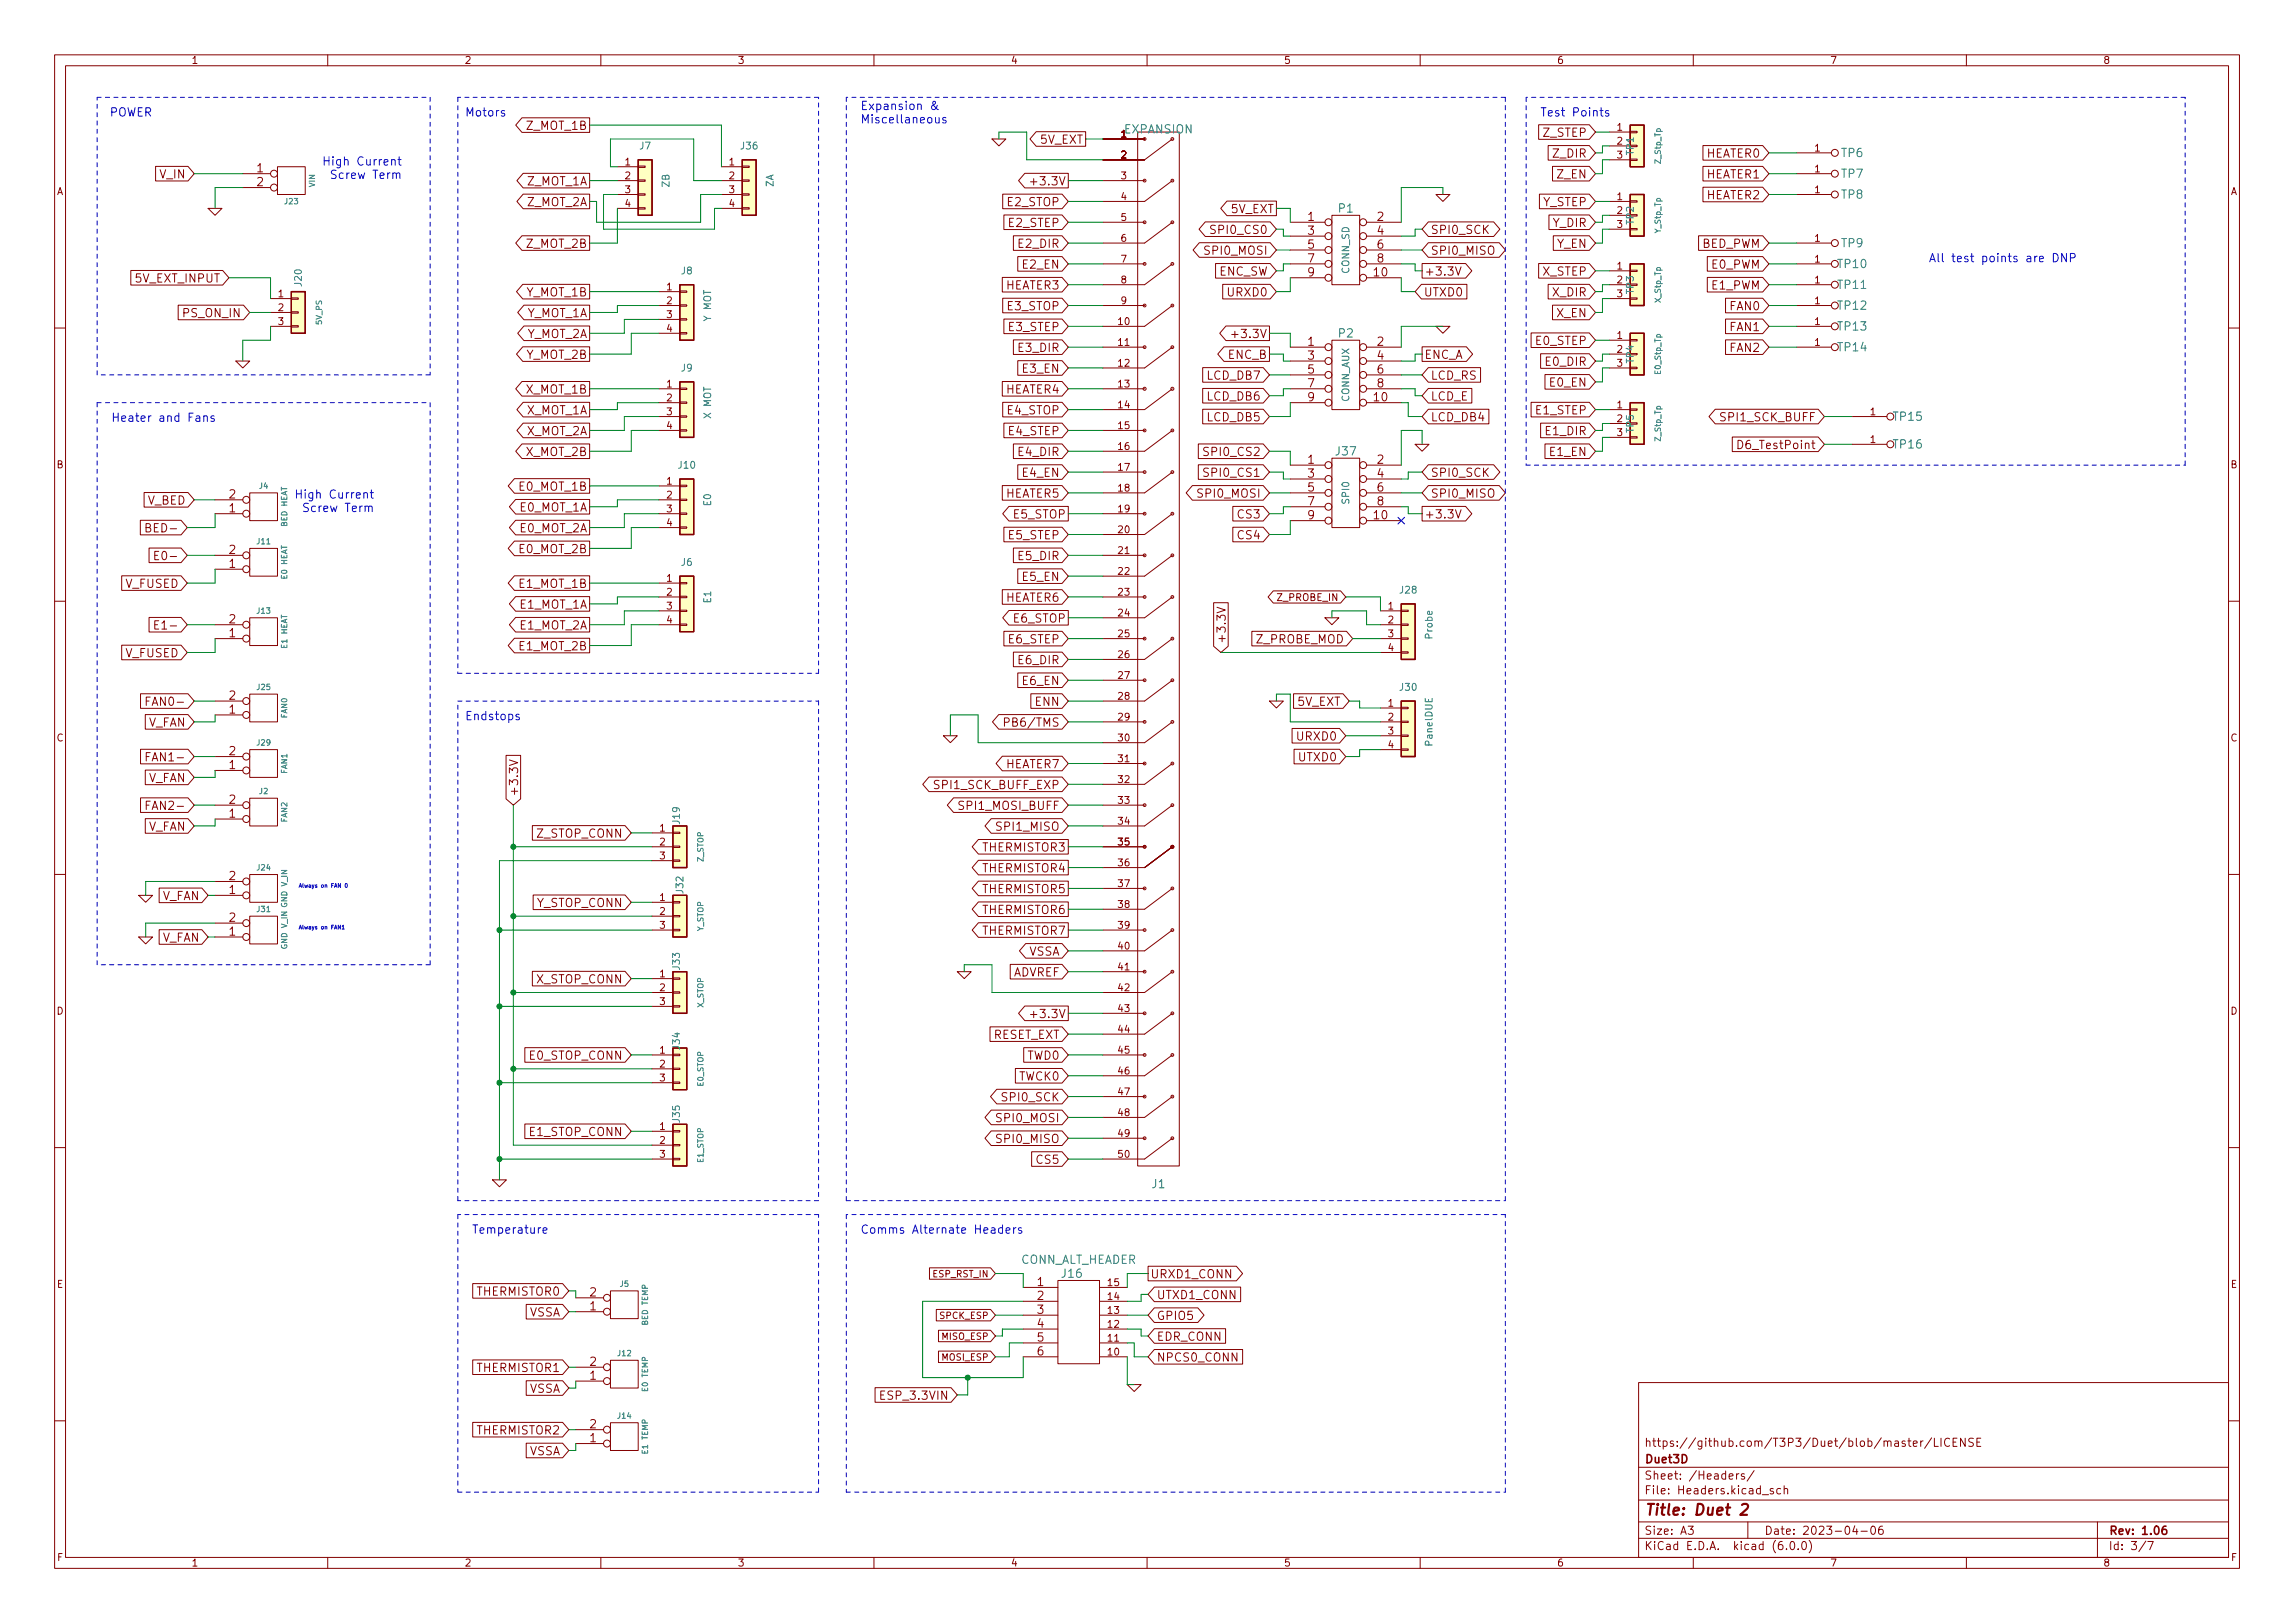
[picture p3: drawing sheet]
<svg xmlns="http://www.w3.org/2000/svg" width="420mm" height="297mm" viewBox="0 0 420 297" stroke-linecap="round" stroke-linejoin="round" font-family="sans-serif">
<defs><g id="words">
<text font-size="2.8" fill="#840000" x="301" y="277.3">Title: Duet 2</text>
<g font-size="2.1" fill="#0000c2">
<text x="19.9" y="21.3">POWER</text>
<text x="85.1" y="21.3">Motors</text>
<text x="157.5" y="20.1">Expansion &amp;</text>
<text x="157.5" y="22.6">Miscellaneous</text>
<text x="281.9" y="21.3">Test Points</text>
<text x="60.7" y="30.3">High Current</text>
<text x="61.6" y="32.7">Screw Term</text>
<text x="353.1" y="48">All test points are DNP</text>
<text x="20.3" y="77.2">Heater and Fans</text>
<text x="55.6" y="91.3">High Current</text>
<text x="56.5" y="93.7">Screw Term</text>
<text x="85.1" y="131.8">Endstops</text>
<text x="86.4" y="225.8">Temperature</text>
<text x="157.5" y="225.8">Comms Alternate Headers</text>
</g>
<g font-size="2.1" fill="#840000">
<text x="96.5" y="23.8">Z_MOT_1B</text>
<text x="190.5" y="26.3">5V_EXT</text>
<text x="282.6" y="25">Z_STEP</text>
<text x="284.4" y="28.8">Z_DIR</text>
<text x="312.4" y="28.8">HEATER0</text>
<text x="29.3" y="32.7">V_IN</text>
<text x="47" y="31.5">1</text>
<text x="47" y="34.1">2</text>
<text x="96.5" y="33.9">Z_MOT_1A</text>
<text x="189.6" y="33.9">+3.3V</text>
<text x="285.2" y="32.7">Z_EN</text>
<text x="312.4" y="32.7">HEATER1</text>
<text x="96.5" y="37.7">Z_MOT_2A</text>
<text x="184.5" y="37.7">E2_STOP</text>
<text x="184.7" y="41.5">E2_STEP</text>
<text x="225.4" y="39">5V_EXT</text>
<text x="239.4" y="40.4">1</text>
<text x="252.1" y="40.4">2</text>
<text x="282.4" y="37.7">Y_STEP</text>
<text x="284.3" y="41.5">Y_DIR</text>
<text x="312.4" y="36.5">HEATER2</text>
<text x="96.5" y="45.4">Z_MOT_2B</text>
<text x="186.6" y="45.4">E2_DIR</text>
<text x="220.9" y="46.6">SPI0_MOSI</text>
<text x="222.2" y="42.8">SPI0_CS0</text>
<text x="239.4" y="43">3</text>
<text x="239.4" y="45.5">5</text>
<text x="252.1" y="43">4</text>
<text x="252.1" y="45.5">6</text>
<text x="261.9" y="46.6">SPI0_MISO</text>
<text x="261.9" y="42.8">SPI0_SCK</text>
<text x="285" y="45.4">Y_EN</text>
<text x="311.5" y="45.4">BED_PWM</text>
<text x="24.9" y="51.7">5V_EXT_INPUT</text>
<text x="184.1" y="53">HEATER3</text>
<text x="187.3" y="49.2">E2_EN</text>
<text x="223.1" y="50.4">ENC_SW</text>
<text x="239.4" y="48">7</text>
<text x="239.4" y="50.6">9</text>
<text x="251.5" y="50.6">10</text>
<text x="252.1" y="48">8</text>
<text x="260.7" y="50.4">+3.3V</text>
<text x="282.4" y="50.4">X_STEP</text>
<text x="313.4" y="49.2">E0_PWM</text>
<text x="313.4" y="53">E1_PWM</text>
<text x="33.7" y="58.1">PS_ON_IN</text>
<text x="96.4" y="58.1">Y_MOT_1A</text>
<text x="96.4" y="54.2">Y_MOT_1B</text>
<text x="184.5" y="56.8">E3_STOP</text>
<text x="225" y="54.2">URXD0</text>
<text x="260.6" y="54.2">UTXD0</text>
<text x="284.3" y="54.2">X_DIR</text>
<text x="285" y="58.1">X_EN</text>
<text x="316.8" y="56.8">FAN0</text>
<text x="96.4" y="65.7">Y_MOT_2B</text>
<text x="96.4" y="61.9">Y_MOT_2A</text>
<text x="184.7" y="60.6">E3_STEP</text>
<text x="186.6" y="64.4">E3_DIR</text>
<text x="224.8" y="65.7">ENC_B</text>
<text x="226.4" y="61.9">+3.3V</text>
<text x="239.4" y="63.3">1</text>
<text x="239.4" y="65.8">3</text>
<text x="252.1" y="63.3">2</text>
<text x="252.1" y="65.8">4</text>
<text x="260.7" y="65.7">ENC_A</text>
<text x="281.3" y="63.1">E0_STEP</text>
<text x="316.8" y="60.6">FAN1</text>
<text x="316.8" y="64.4">FAN2</text>
<text x="187.3" y="68.2">E3_EN</text>
<text x="221.1" y="69.5">LCD_DB7</text>
<text x="239.4" y="68.4">5</text>
<text x="239.4" y="70.9">7</text>
<text x="252.1" y="68.4">6</text>
<text x="252.1" y="70.9">8</text>
<text x="261.9" y="69.5">LCD_RS</text>
<text x="283.1" y="66.9">E0_DIR</text>
<text x="283.9" y="70.8">E0_EN</text>
<text x="96.4" y="72">X_MOT_1B</text>
<text x="96.4" y="75.8">X_MOT_1A</text>
<text x="184.1" y="72">HEATER4</text>
<text x="184.5" y="75.8">E4_STOP</text>
<text x="221.1" y="73.3">LCD_DB6</text>
<text x="221.1" y="77.1">LCD_DB5</text>
<text x="239.4" y="73.4">9</text>
<text x="251.5" y="73.4">10</text>
<text x="261.9" y="73.3">LCD_E</text>
<text x="261.9" y="77.1">LCD_DB4</text>
<text x="281.3" y="75.8">E1_STEP</text>
<text x="315.4" y="77.1">SPI1_SCK_BUFF</text>
<text x="96.4" y="79.6">X_MOT_2A</text>
<text x="96.4" y="83.5">X_MOT_2B</text>
<text x="184.7" y="79.6">E4_STEP</text>
<text x="186.6" y="83.5">E4_DIR</text>
<text x="221" y="83.5">SPI0_CS2</text>
<text x="283.1" y="79.6">E1_DIR</text>
<text x="283.9" y="83.5">E1_EN</text>
<text x="318.9" y="82.2">D6_TestPoint</text>
<text x="95.2" y="89.8">E0_MOT_1B</text>
<text x="187.3" y="87.3">E4_EN</text>
<text x="221" y="87.3">SPI0_CS1</text>
<text x="239.4" y="84.9">1</text>
<text x="239.4" y="87.4">3</text>
<text x="239.4" y="90">5</text>
<text x="252.1" y="84.9">2</text>
<text x="252.1" y="87.4">4</text>
<text x="252.1" y="90">6</text>
<text x="261.9" y="87.3">SPI0_SCK</text>
<text x="27" y="92.3">V_BED</text>
<text x="42" y="93.8">1</text>
<text x="42" y="91.2">2</text>
<text x="95.2" y="93.6">E0_MOT_1A</text>
<text x="184.1" y="91.1">HEATER5</text>
<text x="185.6" y="94.9">E5_STOP</text>
<text x="219.7" y="91.1">SPI0_MOSI</text>
<text x="226.8" y="94.9">CS3</text>
<text x="239.4" y="92.5">7</text>
<text x="239.4" y="95">9</text>
<text x="251.5" y="95">10</text>
<text x="252.1" y="92.5">8</text>
<text x="260.7" y="94.9">+3.3V</text>
<text x="261.9" y="91.1">SPI0_MISO</text>
<text x="27.6" y="97.4">BED-</text>
<text x="42" y="101.4">2</text>
<text x="95.2" y="97.4">E0_MOT_2A</text>
<text x="95.2" y="101.2">E0_MOT_2B</text>
<text x="184.7" y="98.7">E5_STEP</text>
<text x="226.8" y="98.7">CS4</text>
<text x="23" y="107.6">V_FUSED</text>
<text x="29.5" y="102.5">E0-</text>
<text x="42" y="103.9">1</text>
<text x="95.2" y="107.6">E1_MOT_1B</text>
<text x="186.6" y="102.5">E5_DIR</text>
<text x="187.3" y="106.3">E5_EN</text>
<text x="95.2" y="111.4">E1_MOT_1A</text>
<text x="184.1" y="110.1">HEATER6</text>
<text x="185.6" y="113.9">E6_STOP</text>
<text x="29.5" y="115.2">E1-</text>
<text x="42" y="116.6">1</text>
<text x="42" y="114.1">2</text>
<text x="95.2" y="119">E1_MOT_2B</text>
<text x="95.2" y="115.2">E1_MOT_2A</text>
<text x="184.7" y="117.7">E6_STEP</text>
<text x="224.4" y="117.9" transform="rotate(-90 224.4 117.9)">+3.3V</text>
<text x="230" y="117.7">Z_PROBE_MOD</text>
<text x="23" y="120.3">V_FUSED</text>
<text x="186.6" y="121.6">E6_DIR</text>
<text x="187.3" y="125.4">E6_EN</text>
<text x="27.8" y="129.2">FAN0-</text>
<text x="42" y="130.6">1</text>
<text x="42" y="128.1">2</text>
<text x="189.6" y="129.2">ENN</text>
<text x="237.6" y="129.2">5V_EXT</text>
<text x="27.1" y="133">V_FAN</text>
<text x="184.9" y="133">PB6/TMS</text>
<text x="237.7" y="135.5">URXD0</text>
<text x="27.1" y="143.1">V_FAN</text>
<text x="27.8" y="139.3">FAN1-</text>
<text x="42" y="140.8">1</text>
<text x="42" y="138.2">2</text>
<text x="184.1" y="140.6">HEATER7</text>
<text x="237.9" y="139.3">UTXD0</text>
<text x="27.8" y="148.2">FAN2-</text>
<text x="42" y="149.6">1</text>
<text x="42" y="147.1">2</text>
<text x="94.9" y="145.8" transform="rotate(-90 94.9 145.8)">+3.3V</text>
<text x="171.5" y="144.4">SPI1_SCK_BUFF_EXP</text>
<text x="176" y="148.2">SPI1_MOSI_BUFF</text>
<text x="27.1" y="152">V_FAN</text>
<text x="98.4" y="153.3">Z_STOP_CONN</text>
<text x="180" y="155.8">THERMISTOR3</text>
<text x="182.8" y="152">SPI1_MISO</text>
<text x="42" y="161.1">2</text>
<text x="180" y="159.7">THERMISTOR4</text>
<text x="29.6" y="164.7">V_FAN</text>
<text x="42" y="163.6">1</text>
<text x="98.2" y="166">Y_STOP_CONN</text>
<text x="180" y="167.3">THERMISTOR6</text>
<text x="180" y="163.5">THERMISTOR5</text>
<text x="29.6" y="172.4">V_FAN</text>
<text x="42" y="171.2">1</text>
<text x="42" y="168.7">2</text>
<text x="180" y="171.1">THERMISTOR7</text>
<text x="98.2" y="180">X_STOP_CONN</text>
<text x="185.3" y="178.7">ADVREF</text>
<text x="188.3" y="174.9">VSSA</text>
<text x="181.7" y="190.1">RESET_EXT</text>
<text x="189.6" y="186.3">+3.3V</text>
<text x="97.1" y="193.9">E0_STOP_CONN</text>
<text x="186.5" y="197.8">TWCK0</text>
<text x="188" y="193.9">TWD0</text>
<text x="183.8" y="201.6">SPI0_SCK</text>
<text x="97.1" y="207.9">E1_STOP_CONN</text>
<text x="182.8" y="209.2">SPI0_MISO</text>
<text x="182.8" y="205.4">SPI0_MOSI</text>
<text x="189.9" y="213">CS5</text>
<text x="210.6" y="234">URXD1_CONN</text>
<text x="87.4" y="237.1">THERMISTOR0</text>
<text x="108" y="239.8">1</text>
<text x="108" y="237.3">2</text>
<text x="189.9" y="235.4">1</text>
<text x="189.9" y="237.9">2</text>
<text x="211.7" y="237.8">UTXD1_CONN</text>
<text x="96.8" y="240.9">VSSA</text>
<text x="189.9" y="240.4">3</text>
<text x="189.9" y="243">4</text>
<text x="189.9" y="245.5">5</text>
<text x="211.7" y="241.6">GPIO5</text>
<text x="211.7" y="245.4">EDR_CONN</text>
<text x="87.4" y="251.1">THERMISTOR1</text>
<text x="108" y="250">2</text>
<text x="189.9" y="248.1">6</text>
<text x="211.7" y="249.2">NPCS0_CONN</text>
<text x="96.8" y="254.9">VSSA</text>
<text x="108" y="252.5">1</text>
<text x="161.8" y="256.2">ESP_3.3VIN</text>
<text x="87.4" y="262.5">THERMISTOR2</text>
<text x="108" y="263.9">1</text>
<text x="108" y="261.4">2</text>
<text x="96.8" y="266.3">VSSA</text>
<text x="301" y="267.8">Duet3D</text>
<text x="301" y="264.8">https://github.com/T3P3/Duet/blob/master/LICENSE</text>
<text x="301" y="273.5">File: Headers.kicad_sch</text>
<text x="301" y="270.8">Sheet: /Headers/</text>
<text x="301" y="280.9">Size: A3</text>
<text x="323" y="280.9">Date: 2023-04-06</text>
<text x="386" y="280.9">Rev: 1.06</text>
<text x="301" y="283.7">KiCad E.D.A. kicad (6.0.0)</text>
<text x="386" y="283.7">Id: 3/7</text>
</g>
<g font-size="2.1" fill="#008484">
<text x="205.8" y="24.4">EXPANSION</text>
<text x="337.1" y="28.7">TP6</text>
<text x="337.1" y="32.5">TP7</text>
<text x="245.1" y="38.9">P1</text>
<text x="337.1" y="36.4">TP8</text>
<text x="337.1" y="45.2">TP9</text>
<text x="336.6" y="49.1">TP10</text>
<text x="336.6" y="52.9">TP11</text>
<text x="336.6" y="56.7">TP12</text>
<text x="245.1" y="61.8">P2</text>
<text x="336.6" y="64.3">TP14</text>
<text x="336.6" y="60.5">TP13</text>
<text x="346.7" y="77">TP15</text>
<text x="244.6" y="83.3">J37</text>
<text x="346.7" y="82.1">TP16</text>
<text x="210.9" y="217.5">J1</text>
<text x="186.6" y="231.3">CONN_ALT_HEADER</text>
<text x="194.4" y="233.8">J16</text>
</g>
<g font-size="1.8" fill="#840000">
<text x="35" y="11.7">1</text>
<text x="85" y="11.7">2</text>
<text x="135" y="11.7">3</text>
<text x="185" y="11.7">4</text>
<text x="235" y="11.7">5</text>
<text x="285" y="11.7">6</text>
<text x="335" y="11.7">7</text>
<text x="385" y="11.7">8</text>
<text x="296.1" y="23.9">1</text>
<text x="205.2" y="25.2">1</text>
<text x="205.2" y="29">2</text>
<text x="296.1" y="26.5">2</text>
<text x="296.1" y="29">3</text>
<text x="332.2" y="27.7">1</text>
<text x="10.3" y="35.7">A</text>
<text x="114.4" y="30.3">1</text>
<text x="114.4" y="32.8">2</text>
<text x="114.4" y="35.3">3</text>
<text x="133.5" y="30.3">1</text>
<text x="133.5" y="32.8">2</text>
<text x="133.5" y="35.3">3</text>
<text x="205.2" y="32.8">3</text>
<text x="332.2" y="31.5">1</text>
<text x="332.2" y="35.3">1</text>
<text x="408.3" y="35.7">A</text>
<text x="114.4" y="37.9">4</text>
<text x="133.5" y="37.9">4</text>
<text x="205.2" y="36.6">4</text>
<text x="205.2" y="40.4">5</text>
<text x="296.1" y="36.6">1</text>
<text x="296.1" y="39.2">2</text>
<text x="296.1" y="41.7">3</text>
<text x="205.2" y="44.2">6</text>
<text x="332.2" y="44.2">1</text>
<text x="122.1" y="53.1">1</text>
<text x="205.2" y="48">7</text>
<text x="205.2" y="51.9">8</text>
<text x="296.1" y="49.3">1</text>
<text x="296.1" y="51.9">2</text>
<text x="332.2" y="48">1</text>
<text x="332.2" y="51.9">1</text>
<text x="50.9" y="54.4">1</text>
<text x="50.9" y="56.9">2</text>
<text x="50.9" y="59.5">3</text>
<text x="122.1" y="55.7">2</text>
<text x="122.1" y="58.2">3</text>
<text x="204.8" y="59.5">10</text>
<text x="205.2" y="55.7">9</text>
<text x="296.1" y="54.4">3</text>
<text x="332.2" y="55.7">1</text>
<text x="332.2" y="59.5">1</text>
<text x="122.1" y="60.7">4</text>
<text x="204.8" y="63.3">11</text>
<text x="296.1" y="62">1</text>
<text x="296.1" y="64.6">2</text>
<text x="332.2" y="63.3">1</text>
<text x="122.1" y="70.9">1</text>
<text x="204.8" y="67.1">12</text>
<text x="204.8" y="70.9">13</text>
<text x="296.1" y="67.1">3</text>
<text x="122.1" y="73.4">2</text>
<text x="122.1" y="76">3</text>
<text x="204.8" y="74.7">14</text>
<text x="296.1" y="74.7">1</text>
<text x="296.1" y="77.3">2</text>
<text x="342.4" y="76">1</text>
<text x="122.1" y="78.5">4</text>
<text x="204.8" y="78.5">15</text>
<text x="204.8" y="82.3">16</text>
<text x="296.1" y="79.8">3</text>
<text x="342.4" y="81.1">1</text>
<text x="10.3" y="85.7">B</text>
<text x="122.1" y="88.7">1</text>
<text x="204.8" y="86.1">17</text>
<text x="204.8" y="90">18</text>
<text x="408.3" y="85.7">B</text>
<text x="122.1" y="91.2">2</text>
<text x="122.1" y="93.8">3</text>
<text x="204.8" y="93.8">19</text>
<text x="122.1" y="96.3">4</text>
<text x="204.8" y="97.6">20</text>
<text x="204.8" y="101.4">21</text>
<text x="122.1" y="106.5">1</text>
<text x="204.8" y="105.2">22</text>
<text x="122.1" y="109">2</text>
<text x="122.1" y="111.5">3</text>
<text x="204.8" y="109">23</text>
<text x="204.8" y="112.8">24</text>
<text x="234" y="110">Z_PROBE_IN</text>
<text x="254.1" y="111.5">1</text>
<text x="122.1" y="114.1">4</text>
<text x="204.8" y="116.6">25</text>
<text x="254.1" y="114.1">2</text>
<text x="254.1" y="116.6">3</text>
<text x="254.1" y="119.2">4</text>
<text x="204.8" y="120.4">26</text>
<text x="204.8" y="124.2">27</text>
<text x="204.8" y="128.1">28</text>
<text x="204.8" y="131.9">29</text>
<text x="254.1" y="129.3">1</text>
<text x="254.1" y="131.9">2</text>
<text x="10.3" y="135.7">C</text>
<text x="204.8" y="135.7">30</text>
<text x="254.1" y="134.4">3</text>
<text x="254.1" y="136.9">4</text>
<text x="408.3" y="135.7">C</text>
<text x="204.8" y="139.5">31</text>
<text x="204.8" y="143.3">32</text>
<text x="204.8" y="147.1">33</text>
<text x="120.8" y="152.2">1</text>
<text x="120.8" y="154.7">2</text>
<text x="204.8" y="150.9">34</text>
<text x="204.8" y="154.7">35</text>
<text x="120.8" y="157.3">3</text>
<text x="204.8" y="158.5">36</text>
<text x="120.8" y="164.9">1</text>
<text x="120.8" y="167.4">2</text>
<text x="204.8" y="162.3">37</text>
<text x="204.8" y="166.2">38</text>
<text x="120.8" y="170">3</text>
<text x="204.8" y="170">39</text>
<text x="204.8" y="173.8">40</text>
<text x="120.8" y="178.9">1</text>
<text x="204.8" y="177.6">41</text>
<text x="10.3" y="185.7">D</text>
<text x="120.8" y="181.4">2</text>
<text x="120.8" y="183.9">3</text>
<text x="204.8" y="181.4">42</text>
<text x="204.8" y="185.2">43</text>
<text x="408.3" y="185.7">D</text>
<text x="204.8" y="189">44</text>
<text x="120.8" y="192.8">1</text>
<text x="120.8" y="195.4">2</text>
<text x="120.8" y="197.9">3</text>
<text x="204.8" y="192.8">45</text>
<text x="204.8" y="196.6">46</text>
<text x="204.8" y="200.4">47</text>
<text x="120.8" y="206.8">1</text>
<text x="120.8" y="209.3">2</text>
<text x="204.8" y="204.3">48</text>
<text x="204.8" y="208.1">49</text>
<text x="120.8" y="211.9">3</text>
<text x="204.8" y="211.9">50</text>
<text x="10.4" y="235.7">E</text>
<text x="202.9" y="237.9">14</text>
<text x="202.9" y="235.4">15</text>
<text x="408.4" y="235.7">E</text>
<text x="202.9" y="245.5">11</text>
<text x="202.9" y="243">12</text>
<text x="202.9" y="240.4">13</text>
<text x="202.9" y="248.1">10</text>
<text x="10.4" y="285.7">F</text>
<text x="35" y="286.7">1</text>
<text x="85" y="286.7">2</text>
<text x="135" y="286.7">3</text>
<text x="185" y="286.7">4</text>
<text x="235" y="286.7">5</text>
<text x="285" y="286.7">6</text>
<text x="335" y="286.7">7</text>
<text x="385" y="286.7">8</text>
<text x="408.4" y="285.7">F</text>
</g>
<g font-size="1.8" fill="#008484">
<text x="117.1" y="27.3">J7</text>
<text x="135.7" y="27.3">J36</text>
<text x="299.1" y="28.3" transform="rotate(-90 299.1 28.3)">TP1</text>
<text x="122.6" y="34.2" transform="rotate(-90 122.6 34.2)">ZB</text>
<text x="141.6" y="34.2" transform="rotate(-90 141.6 34.2)">ZA</text>
<text x="299.1" y="41" transform="rotate(-90 299.1 41)">TP2</text>
<text x="55.2" y="52.3" transform="rotate(-90 55.2 52.3)">J20</text>
<text x="124.7" y="50.2">J8</text>
<text x="247" y="50.1" transform="rotate(-90 247 50.1)">CONN_SD</text>
<text x="299.1" y="53.7" transform="rotate(-90 299.1 53.7)">TP3</text>
<text x="130.2" y="58.7" transform="rotate(-90 130.2 58.7)">Y MOT</text>
<text x="124.7" y="68">J9</text>
<text x="299.1" y="66.4" transform="rotate(-90 299.1 66.4)">TP4</text>
<text x="130.2" y="76.5" transform="rotate(-90 130.2 76.5)">X MOT</text>
<text x="247" y="73.6" transform="rotate(-90 247 73.6)">CONN_AUX</text>
<text x="299.1" y="79.1" transform="rotate(-90 299.1 79.1)">TP5</text>
<text x="124.3" y="85.8">J10</text>
<text x="130.2" y="92.6" transform="rotate(-90 130.2 92.6)">E0</text>
<text x="247" y="92.1" transform="rotate(-90 247 92.1)">SPI0</text>
<text x="124.7" y="103.5">J6</text>
<text x="130.2" y="110.3" transform="rotate(-90 130.2 110.3)">E1</text>
<text x="256.3" y="108.6">J28</text>
<text x="262.3" y="116.8" transform="rotate(-90 262.3 116.8)">Probe</text>
<text x="256.3" y="126.4">J30</text>
<text x="262.3" y="136.3" transform="rotate(-90 262.3 136.3)">PanelDUE</text>
<text x="124.5" y="150.7" transform="rotate(-90 124.5 150.7)">J19</text>
<text x="125.1" y="163.4" transform="rotate(-90 125.1 163.4)">J32</text>
<text x="124.5" y="177.4" transform="rotate(-90 124.5 177.4)">J33</text>
<text x="124.5" y="192" transform="rotate(-90 124.5 192)">J34</text>
<text x="124.5" y="205.3" transform="rotate(-90 124.5 205.3)">J35</text>
</g>
<g font-size="1.7" fill="#840000">
<text x="170.9" y="233.8">ESP_RST_IN</text>
<text x="172.2" y="241.4">SPCK_ESP</text>
<text x="172.5" y="245.2">MISO_ESP</text>
<text x="172.5" y="249">MOSI_ESP</text>
</g>
<g font-size="1.4" fill="#008484">
<text x="304" y="29.9" transform="rotate(-90 304 29.9)">Z_Stp_Tp</text>
<text x="57.7" y="34.2" transform="rotate(-90 57.7 34.2)">VIN</text>
<text x="52.2" y="37.4">J23</text>
<text x="304" y="42.7" transform="rotate(-90 304 42.7)">Y_Stp_Tp</text>
<text x="58.9" y="59.4" transform="rotate(-90 58.9 59.4)">5V_PS</text>
<text x="304" y="55.4" transform="rotate(-90 304 55.4)">X_Stp_Tp</text>
<text x="304" y="68.5" transform="rotate(-90 304 68.5)">E0_Stp_Tp</text>
<text x="304" y="80.7" transform="rotate(-90 304 80.7)">Z_Stp_Tp</text>
<text x="47.5" y="89.4">J4</text>
<text x="47.1" y="99.6">J11</text>
<text x="52.6" y="96.4" transform="rotate(-90 52.6 96.4)">BED HEAT</text>
<text x="52.6" y="105.9" transform="rotate(-90 52.6 105.9)">E0 HEAT</text>
<text x="47.1" y="112.3">J13</text>
<text x="52.6" y="118.6" transform="rotate(-90 52.6 118.6)">E1 HEAT</text>
<text x="47.1" y="126.3">J25</text>
<text x="52.6" y="131.4" transform="rotate(-90 52.6 131.4)">FAN0</text>
<text x="47.1" y="136.4">J29</text>
<text x="52.6" y="141.6" transform="rotate(-90 52.6 141.6)">FAN1</text>
<text x="47.5" y="145.3">J2</text>
<text x="52.6" y="150.5" transform="rotate(-90 52.6 150.5)">FAN2</text>
<text x="47.1" y="159.3">J24</text>
<text x="128.8" y="157.7" transform="rotate(-90 128.8 157.7)">Z_STOP</text>
<text x="47.1" y="166.9">J31</text>
<text x="52.6" y="173.6" transform="rotate(-90 52.6 173.6)">GND V_IN GND V_IN</text>
<text x="128.8" y="170.5" transform="rotate(-90 128.8 170.5)">Y_STOP</text>
<text x="128.8" y="184.4" transform="rotate(-90 128.8 184.4)">X_STOP</text>
<text x="128.8" y="198.8" transform="rotate(-90 128.8 198.8)">E0_STOP</text>
<text x="128.8" y="212.8" transform="rotate(-90 128.8 212.8)">E1_STOP</text>
<text x="113.5" y="235.5">J5</text>
<text x="118.6" y="242.5" transform="rotate(-90 118.6 242.5)">BED TEMP</text>
<text x="113.1" y="248.2">J12</text>
<text x="118.6" y="254.5" transform="rotate(-90 118.6 254.5)">E0 TEMP</text>
<text x="113.1" y="259.6">J14</text>
<text x="118.6" y="266" transform="rotate(-90 118.6 266)">E1 TEMP</text>
</g>
<g font-size="1" fill="#0000c2">
<text x="54.6" y="162.5">Always on FAN 0</text>
<text x="54.6" y="170.1">Always on FAN1</text>
</g>
</g></defs>
<g fill="none" stroke="#840000" stroke-width=".18">
<path d="M10 10h400v277h-400zM12 12h396v273h-396zM60 10v2M110 10v2M160 10v2M210 10v2M260 10v2M310 10v2M360 10v2M28.5 30.5h5.9l1.2 1.3-1.2 1.3h-5.9zM38.1 38.1h2.5l-1.2 1.3zM44.4 31.8h5.1"/>
<path d="M44.4 34.3h5.1M50.8 30.5h5.1v5.1h-5.1zM95.6 21.6h12.3v2.6h-12.3l-1.2-1.3zM95.8 31.7h12.1v2.7h-12.1l-1.2-1.3zM95.8 35.5h12.1v2.7h-12.1l-1.2-1.3zM113 33.1h3.8M113 30.5h3.8M113 35.6h3.8M113 38.1h3.8M116.8 38h1.3v.3h-1.3zM116.8 35.5h1.3v.2h-1.3zM116.8 32.9h1.3v.3h-1.3z"/>
<path d="M116.8 30.4h1.3v.2h-1.3zM132.1 33.1h3.8M132.1 30.5h3.8M132.1 35.6h3.8M132.1 38.1h3.8M135.9 38h1.3v.3h-1.3zM135.9 35.5h1.3v.2h-1.3zM135.9 32.9h1.3v.3h-1.3zM135.9 30.4h1.3v.2h-1.3zM181.6 25.4h2.5l-1.2 1.3zM183.6 35.5h10.8l1.2 1.4-1.2 1.3h-10.8zM183.8 39.3h10.6l1.2 1.4-1.2 1.3h-10.6z"/>
<path d="M187.6 31.7h8v2.7h-8l-1.1-1.3zM188.7 33.3h1.1M189.7 24.1h9.1v2.7h-9.1l-1.1-1.4zM201.9 25.4h7.6M201.9 33.1h7.6M208.3 24.2h7.6v189.2h-7.6zM214.6 25.4l-5.1 3.8h-7.6M214.6 33.1l-5.1 3.8h-7.6M224.6 36.8h9.1v2.7h-9.1l-1.1-1.4zM243.8 39.4h5.1v12.7h-5.1zM262.9 35.6h2.5l-1.2 1.3zM281.7 22.8h9.3l1.1 1.4-1.1 1.3h-9.3z"/>
<path d="M281.8 35.5h9.2l1.1 1.4-1.1 1.3h-9.2zM283.4 26.6h7.6l1.1 1.4-1.1 1.3h-7.6zM283.6 39.3h7.4l1.1 1.4-1.1 1.3h-7.4zM284.2 30.5h6.8l1.1 1.3-1.1 1.3h-6.8zM294.6 24.2h3.8M294.6 26.7h3.8M294.6 29.2h3.8M294.6 36.9h3.8M294.6 39.4h3.8M298.4 29.1h1.3v.3h-1.3zM298.4 26.6h1.3v.2h-1.3zM298.4 24h1.3v.3h-1.3z"/>
<path d="M298.4 39.3h1.3v.2h-1.3zM298.4 36.7h1.3v.3h-1.3zM311.8 34.3h10.9l1.1 1.3-1.1 1.3h-10.9zM311.8 30.5h10.9l1.1 1.3-1.1 1.3h-10.9zM311.8 26.6h10.9l1.1 1.4-1.1 1.3h-10.9zM328.9 31.8h6.4M328.9 28h6.4M328.9 35.6h6.4M23.9 49.5h16.9l1.1 1.3-1.1 1.4h-16.9zM32.6 55.9h12l1.1 1.3-1.1 1.3h-12zM49.5 59.7h3.8M49.5 54.6h3.8"/>
<path d="M49.5 57.2h3.8M53.3 59.6h1.3v.3h-1.3zM53.3 57.1h1.3v.2h-1.3zM53.3 54.5h1.3v.3h-1.3zM95.6 43.2h12.3v2.6h-12.3l-1.2-1.3zM95.7 52h12.2v2.7h-12.2l-1.1-1.3zM95.9 55.9h12v2.6h-12l-1.1-1.3zM95.9 59.7h12v2.6h-12l-1.1-1.3zM120.6 55.9h3.9M120.6 53.4h3.9M120.6 58.5h3.9M124.5 58.3h1.2v.3h-1.2z"/>
<path d="M124.5 55.8h1.2v.2h-1.2zM124.5 53.2h1.2v.3h-1.2zM183.5 50.8h10.9l1.2 1.3-1.2 1.3h-10.9zM183.6 54.6h10.8l1.2 1.3-1.2 1.4h-10.8zM183.8 58.4h10.6l1.2 1.3-1.2 1.4h-10.6zM185.5 43.2h8.9l1.2 1.3-1.2 1.3h-8.9zM186.3 47h8.1l1.2 1.3-1.2 1.3h-8.1zM201.9 55.9h7.6M201.9 48.3h7.6M201.9 40.7h7.6M214.6 40.7l-5.1 3.8h-7.6M214.6 48.3l-5.1 3.8h-7.6"/>
<path d="M214.6 55.9l-5.1 3.8h-7.6M219.6 44.4h12.9l1.2 1.4-1.2 1.3h-12.9l-1.2-1.3zM220.7 40.6h11.8l1.2 1.3-1.2 1.4h-11.8l-1.2-1.4zM222.5 48.2h10l1.2 1.4-1.2 1.3h-10zM223.8 52h8.7l1.2 1.4-1.2 1.3h-8.7zM224.4 59.7h8v2.6h-8l-1.1-1.3zM236.2 48.3h6.4M236.2 40.7h6.4M236.2 50.8h6.4M236.2 43.2h6.4M236.2 45.8h6.4M250.2 48.3h6.3"/>
<path d="M250.2 40.7h6.3M250.2 50.8h6.3M250.2 43.2h6.3M250.2 45.8h6.3M260.2 52h8.4v2.7h-8.4l-1.1-1.3zM260.3 48.2h8l1.2 1.4-1.2 1.3h-8zM261.5 44.4h13l1.1 1.4-1.1 1.3h-13l-1.2-1.3zM261.5 40.6h11.9l1.2 1.3-1.2 1.4h-11.9l-1.2-1.4zM262.9 59.7h2.5l-1.2 1.3zM266.5 48.8l.5 1.6 .5-1.6M281.7 48.2h9.3l1.1 1.4-1.1 1.3h-9.3zM283.4 52h7.6l1.1 1.4-1.1 1.3h-7.6z"/>
<path d="M284.2 55.9h6.8l1.1 1.3-1.1 1.3h-6.8zM284.4 43.2h6.6l1.1 1.3-1.1 1.3h-6.6zM294.6 52.1h3.8M294.6 41.9h3.8M294.6 49.6h3.8M294.6 54.6h3.8M298.4 41.8h1.3v.3h-1.3zM298.4 54.5h1.3v.3h-1.3zM298.4 49.4h1.3v.3h-1.3zM311 43.2h11.7l1.1 1.3-1.1 1.3h-11.7zM312.6 47h10.1l1.1 1.3-1.1 1.3h-10.1zM312.6 50.8h10.1l1.1 1.3-1.1 1.3h-10.1z"/>
<path d="M315.9 58.4h6.8l1.1 1.3-1.1 1.4h-6.8zM315.9 54.6h6.8l1.1 1.3-1.1 1.4h-6.8zM328.9 55.9h6.4M328.9 48.3h6.4M328.9 44.5h6.4M328.9 52.1h6.4M328.9 59.7h6.4M10 60h2M43.2 66.1h2.5l-1.3 1.2zM95.6 69.8h12.3v2.7h-12.3l-1.2-1.3zM95.7 63.5h12.2v2.6h-12.2l-1.1-1.3zM95.8 77.4h12.1v2.7h-12.1l-1.2-1.3z"/>
<path d="M95.8 73.6h12.1v2.7h-12.1l-1.2-1.3zM120.6 76.2h3.9M120.6 73.7h3.9M120.6 71.2h3.9M120.6 61h3.9M120.6 78.8h3.9M124.5 60.9h1.2v.2h-1.2zM124.5 78.6h1.2v.3h-1.2zM124.5 76.1h1.2v.3h-1.2zM124.5 73.6h1.2v.2h-1.2zM124.5 71h1.2v.3h-1.2zM183.5 69.8h10.9l1.2 1.4-1.2 1.3h-10.9z"/>
<path d="M183.6 73.6h10.8l1.2 1.4-1.2 1.3h-10.8zM183.8 77.4h10.6l1.2 1.4-1.2 1.3h-10.6zM185.5 62.2h8.9l1.2 1.3-1.2 1.4h-8.9zM186.3 66h8.1l1.2 1.3-1.2 1.4h-8.1zM201.9 63.5h7.6M201.9 71.2h7.6M201.9 78.8h7.6M214.6 71.2l-5.1 3.8h-7.6M214.6 63.5l-5.1 3.8h-7.6M214.6 78.8l-5.1 3.8h-7.6M220.2 67.3h11.1l1.1 1.3-1.1 1.4h-11.1zM220.2 71.1h11.1l1.1 1.3-1.1 1.4h-11.1z"/>
<path d="M220.2 74.9h11.1l1.1 1.3-1.1 1.4h-11.1zM224.1 63.5h8.3v2.6h-8.3l-1.2-1.3zM225.5 61.2h1.2M236.2 63.5h6.4M236.2 73.7h6.4M236.2 66.1h6.4M236.2 68.6h6.4M236.2 71.2h6.4M243.8 62.3h5.1v12.7h-5.1zM250.2 63.5h6.3M250.2 73.7h6.3M250.2 66.1h6.3"/>
<path d="M250.2 68.6h6.3M250.2 71.2h6.3M260.3 63.5h8.2l1.1 1.3-1.1 1.3h-8.2zM261.5 67.3h9.6v2.7h-9.6l-1.2-1.4zM261.5 71.1h8v2.7h-8l-1.2-1.4zM261.5 74.9h11.1v2.7h-11.1l-1.2-1.4zM280.3 60.9h10.7l1.1 1.4-1.1 1.3h-10.7zM280.3 73.6h10.7l1.1 1.4-1.1 1.3h-10.7zM282 64.7h9l1.1 1.4-1.1 1.3h-9zM282 77.4h9l1.1 1.4-1.1 1.3h-9zM282.8 68.6h8.2l1.1 1.3-1.1 1.3h-8.2zM294.6 75h3.8"/>
<path d="M294.6 77.5h3.8M294.6 62.3h3.8M294.6 64.8h3.8M294.6 67.3h3.8M298.4 79.9h1.3v.3h-1.3zM298.4 74.8h1.3v.3h-1.3zM298.4 67.2h1.3v.3h-1.3zM298.4 64.7h1.3v.2h-1.3zM298.4 62.1h1.3v.3h-1.3zM314 74.9h18.9l1.1 1.3-1.1 1.4h-18.9l-1.1-1.4zM315.9 62.2h6.8l1.1 1.3-1.1 1.4h-6.8zM317.1 80h15.8l1.1 1.3-1.1 1.4h-15.8z"/>
<path d="M328.9 63.5h6.4M339.1 76.2h6.3M408 60h2M25.7 95.2h7.4l1.2 1.4-1.2 1.3h-7.4zM26.4 90.1h8l1.2 1.4-1.2 1.3h-8zM26.7 96.6l.7-.1 .1-.2-.1-.4-.7-.1v1.6h.6l.3-.3a.4 .4 0 0 0-.4-.5M39.4 91.5h5M39.4 94h5M45.7 90.2h5.1v5.1h-5.1zM94.2 99h13.7v2.7h-13.7l-1.2-1.3zM94.2 87.6h13.7v2.7h-13.7l-1.2-1.4zM94.4 91.4h13.5v2.7h-13.5l-1.1-1.4z"/>
<path d="M94.4 95.2h13.5v2.7h-13.5l-1.1-1.3zM95.6 81.3h12.3v2.6h-12.3l-1.2-1.3zM120.6 88.9h3.9M120.6 91.5h3.9M120.6 94h3.9M120.6 96.6h3.9M124.5 96.4h1.2v.3h-1.2zM124.5 93.9h1.2v.2h-1.2zM124.5 91.3h1.2v.3h-1.2zM124.5 88.8h1.2v.3h-1.2zM183.5 88.9h10.9l1.2 1.3-1.2 1.3h-10.9zM183.8 96.5h10.6l1.2 1.3-1.2 1.4h-10.6z"/>
<path d="M184.7 92.7h10.9v2.7h-10.9l-1.1-1.4zM185.5 81.3h8.9l1.2 1.3-1.2 1.3h-8.9zM186.3 85.1h8.1l1.2 1.3-1.2 1.3h-8.1zM201.9 94h7.6M201.9 86.4h7.6M214.6 86.4l-5.1 3.8h-7.6M214.6 94l-5.1 3.8h-7.6M218.3 88.9h13l1.1 1.3-1.1 1.3h-13l-1.1-1.3zM219.4 81.3h11.9l1.1 1.3-1.1 1.3h-11.9zM219.4 85.1h11.9l1.1 1.3-1.1 1.3h-11.9zM225.7 92.7h5.6l1.1 1.3-1.1 1.4h-5.6zM225.7 96.5h5.6l1.1 1.3-1.1 1.4h-5.6z"/>
<path d="M236.2 85.1h6.4M236.2 95.3h6.4M236.2 87.7h6.4M236.2 90.2h6.4M236.2 92.7h6.4M243.8 83.9h5.1v12.7h-5.1zM250.2 85.1h6.3M250.2 95.3h6.3M250.2 87.7h6.3M250.2 90.2h6.3M250.2 92.7h6.3M259.1 81.3h2.5l-1.3 1.3z"/>
<path d="M260.3 92.7h8l1.2 1.3-1.2 1.4h-8zM261.5 85.1h11.9l1.2 1.3-1.2 1.3h-11.9l-1.2-1.3zM261.5 88.9h13l1.1 1.3-1.1 1.3h-13l-1.2-1.3zM266.5 93.3l.5 1.5 .5-1.5M282.8 81.3h8.2l1.1 1.3-1.1 1.3h-8.2zM294.6 80h3.8M318.2 80.6a.77 .77 0 0 1 .9 .8 .77 .77 0 0 1-.9 .7zM339.1 81.3h6.3M10 110h2M22.3 118.1h10.8l1.2 1.3-1.2 1.4h-10.8zM22.3 105.4h10.8l1.2 1.3-1.2 1.4h-10.8zM27.3 100.3h5.8l1.2 1.3-1.2 1.4h-5.8z"/>
<path d="M27.3 113h5.8l1.2 1.3-1.2 1.4h-5.8zM28.3 114.3h.5M28.3 101.6h.5M29.1 100.9h-.8v1.5h.8M29.1 113.6h-.8v1.5h.8M39.4 114.3h5M39.4 116.9h5M39.4 101.6h5M39.4 104.2h5M45.7 113.1h5.1v5h-5.1zM45.7 100.4h5.1v5h-5.1zM94.2 116.8h13.7v2.7h-13.7l-1.2-1.4z"/>
<path d="M94.2 105.4h13.7v2.7h-13.7l-1.2-1.4zM94.4 109.2h13.5v2.7h-13.5l-1.1-1.4zM94.4 113h13.5v2.7h-13.5l-1.1-1.4zM120.6 106.7h3.9M120.6 109.3h3.9M120.6 111.8h3.9M120.6 114.3h3.9M124.5 114.2h1.2v.3h-1.2zM124.5 111.7h1.2v.2h-1.2zM124.5 109.1h1.2v.3h-1.2zM124.5 106.6h1.2v.2h-1.2zM183.5 107.9h10.9l1.2 1.4-1.2 1.3h-10.9z"/>
<path d="M183.8 115.5h10.6l1.2 1.4-1.2 1.3h-10.6zM184.7 111.7h10.9v2.7h-10.9l-1.1-1.3zM185.5 100.3h8.9l1.2 1.3-1.2 1.4h-8.9zM185.5 119.4h8.9l1.2 1.3-1.2 1.3h-8.9zM186.3 104.1h8.1l1.2 1.3-1.2 1.4h-8.1zM201.9 109.3h7.6M201.9 116.9h7.6M201.9 101.6h7.6M208.3 118.1h.1M214.6 116.9l-5.1 3.8h-7.6M214.6 109.3l-5.1 3.8h-7.6M214.6 101.6l-5.1 3.8h-7.6"/>
<path d="M222.2 110.3h2.7v8l-1.4 1.1-1.3-1.1zM222.8 111.1l1.5 .5-1.5 .6M229.2 115.5h17.3l1.1 1.4-1.1 1.3h-17.3zM233.1 108.1h12.3l1 1.2-1 1.1h-12.3l-.9-1.1zM242.6 113.1h2.5l-1.3 1.2zM252.7 111.8h3.8M252.7 114.3h3.8M252.7 116.9h3.8M252.7 119.4h3.8M256.5 119.3h1.3v.2h-1.3zM256.5 116.7h1.3v.3h-1.3zM256.5 114.2h1.3v.3h-1.3z"/>
<path d="M256.5 111.7h1.3v.2h-1.3zM408 110h2M25.7 137.1h8.7l1.2 1.4-1.2 1.3h-8.7zM25.7 127h8.7l1.2 1.3-1.2 1.3h-8.7zM26.6 130.8h7.8l1.2 1.3-1.2 1.4h-7.8zM26.8 128.3h.5M26.8 138.5h.5M27.5 137.7h-.7v1.6M27.5 127.6h-.7v1.5M39.4 128.3h5M39.4 138.5h5M39.4 130.8h5"/>
<path d="M45.7 137.2h5.1v5.1h-5.1zM45.7 127h5.1v5.1h-5.1zM92.6 138.2h2.7v8l-1.3 1.2-1.4-1.2zM93.3 139.1l1.5 .5-1.5 .5M172.7 134.7h2.6l-1.3 1.2zM182.8 130.8h11.6l1.2 1.3-1.2 1.4h-11.6l-1.1-1.4zM183.5 138.4h10.9l1.2 1.3-1.2 1.4h-10.9l-1.1-1.4zM183.9 132.2l.7-.1 .2-.2-.1-.4-.2-.1h-.6v1.5M186.3 123.2h8.1l1.2 1.3-1.2 1.3h-8.1zM188.7 127h5.7l1.2 1.3-1.2 1.3h-5.7zM201.9 132.1h7.6M201.9 124.5h7.6"/>
<path d="M201.9 139.7h7.6M214.6 139.7l-5.1 3.8h-7.6M214.6 132.1l-5.1 3.8h-7.6M214.6 124.5l-5.1 3.8h-7.6M232.4 128.3h2.5l-1.2 1.3zM236.5 133.3h8.7l1.2 1.4-1.2 1.3h-8.7zM236.8 127h9.1l1.1 1.3-1.1 1.3h-9.1zM236.9 137.1h8.3l1.2 1.4-1.2 1.3h-8.3zM252.7 129.6h3.8M252.7 132.1h3.8M252.7 134.7h3.8M252.7 137.2h3.8"/>
<path d="M256.5 137.1h1.3v.2h-1.3zM256.5 134.5h1.3v.3h-1.3zM256.5 132h1.3v.2h-1.3zM256.5 129.4h1.3v.3h-1.3zM25.7 146h8.7l1.2 1.4-1.2 1.3h-8.7zM26.6 140.9h7.8l1.2 1.4-1.2 1.3h-7.8zM26.6 149.8h7.8l1.2 1.4-1.2 1.3h-7.8zM26.8 147.4h.5M27.5 146.6h-.7v1.6M39.4 147.4h5M39.4 141h5M39.4 149.9h5"/>
<path d="M45.7 146.1h5.1v5.1h-5.1zM97.5 151.1h16.9l1.2 1.3-1.2 1.4h-16.9zM119.4 152.4h3.8M119.4 155h3.8M119.4 157.5h3.8M123.2 157.4h1.3v.2h-1.3zM123.2 154.8h1.3v.3h-1.3zM123.2 152.3h1.3v.3h-1.3zM170.1 142.2h24.3l1.2 1.3-1.2 1.4h-24.3l-1.2-1.4zM174.6 146h19.8l1.2 1.4-1.2 1.3h-19.8l-1.2-1.3zM179.1 153.6h16.5v2.7h-16.5l-1.1-1.3zM179.1 157.5h16.5v2.6h-16.5l-1.1-1.3z"/>
<path d="M181.5 149.8h12.9l1.2 1.4-1.2 1.3h-12.9l-1.2-1.3zM201.9 155h7.6M201.9 147.4h7.6M214.6 155l-5.1 3.8h-7.6M214.6 147.4l-5.1 3.8h-7.6M10 160h2M25.4 163.9h2.5l-1.2 1.2zM25.4 171.5h2.5l-1.2 1.3zM29.1 162.5h7.9l1.1 1.4-1.1 1.3h-7.9zM29.1 170.2h7.9l1.1 1.3-1.1 1.3h-7.9zM39.4 163.9h5M39.4 161.3h5"/>
<path d="M39.4 171.5h5M39.4 168.9h5M45.7 160.1h5.1v5h-5.1zM45.7 167.7h5.1v5.1h-5.1zM97.5 177.8h16.9l1.2 1.3-1.2 1.3h-16.9zM97.6 163.8h16.8l1.2 1.3-1.2 1.4h-16.8zM119.4 170.2h3.8M119.4 165.1h3.8M119.4 167.7h3.8M119.4 179.1h3.8M123.2 170.1h1.3v.2h-1.3zM123.2 167.5h1.3v.3h-1.3z"/>
<path d="M123.2 165h1.3v.3h-1.3zM123.2 179h1.3v.2h-1.3zM175.3 177.8h2.5l-1.3 1.3zM179.1 168.9h16.5v2.7h-16.5l-1.1-1.4zM179.1 165.1h16.5v2.6h-16.5l-1.1-1.3zM179.1 161.3h16.5v2.6h-16.5l-1.1-1.3zM184.9 176.5h9.5l1.2 1.3-1.2 1.4h-9.5zM187.8 172.7h6.6l1.2 1.3-1.2 1.4h-6.6l-1.2-1.4zM201.9 162.6h7.6M201.9 170.2h7.6M201.9 177.8h7.6M214.6 177.8l-5.1 3.8h-7.6"/>
<path d="M214.6 170.2l-5.1 3.8h-7.6M214.6 162.6l-5.1 3.8h-7.6M408 160h2M96.1 191.7h18.3l1.2 1.4-1.2 1.3h-18.3zM119.4 193.1h3.8M119.4 195.6h3.8M119.4 198.2h3.8M119.4 181.6h3.8M119.4 184.2h3.8M123.2 198h1.3v.3h-1.3zM123.2 195.5h1.3v.2h-1.3zM123.2 192.9h1.3v.3h-1.3z"/>
<path d="M123.2 184.1h1.3v.2h-1.3zM123.2 181.5h1.3v.3h-1.3zM181.2 187.9h13.2l1.2 1.4-1.2 1.3h-13.2zM182.5 199.4h11.9l1.2 1.3-1.2 1.3h-11.9l-1.2-1.3zM185.9 195.6h8.5l1.2 1.3-1.2 1.3h-8.5zM187.4 191.7h7l1.2 1.4-1.2 1.3h-7zM187.6 184.1h8v2.7h-8l-1.1-1.3zM188.7 185.7h1.1M201.9 193.1h7.6M201.9 185.5h7.6M214.6 193.1l-5.1 3.8h-7.6M214.6 185.5l-5.1 3.8h-7.6"/>
<path d="M10 210h2M90.2 215.9h2.5l-1.3 1.3zM96.1 205.7h18.3l1.2 1.3-1.2 1.4h-18.3zM119.4 207h3.8M119.4 209.6h3.8M119.4 212.1h3.8M123.2 212h1.3v.3h-1.3zM123.2 209.5h1.3v.2h-1.3zM123.2 206.9h1.3v.3h-1.3zM181.5 207h12.9l1.2 1.3-1.2 1.4h-12.9l-1.2-1.4zM181.5 203.2h12.9l1.2 1.3-1.2 1.3h-12.9l-1.2-1.3zM188.9 210.8h5.5l1.2 1.3-1.2 1.4h-5.5z"/>
<path d="M201.9 200.7h7.6M201.9 208.3h7.6M214.6 208.3l-5.1 3.8h-7.6M214.6 200.7l-5.1 3.8h-7.6M408 210h2M86.5 234.9h16.5l1.1 1.4-1.1 1.3h-16.5zM96.3 238.7h6.7l1.1 1.4-1.1 1.3h-6.7zM105.4 237.5h5.1M111.8 236.3h5v5h-5zM170.2 232h11.1l.9 1.1-.9 1h-11.1zM171.4 239.7h9.9l.9 1-.9 1h-9.9zM187.3 235.6h6.4"/>
<path d="M187.3 238.2h6.4M193.7 234.4h7.6v15.2h-7.6zM201.3 235.6h5.1M201.3 238.2h5.1M210.2 231.7h16.2l1.1 1.4-1.1 1.3h-16.2zM211.3 235.6h15.8v2.6h-15.8l-1.1-1.3zM211.3 239.4h8l1.1 1.3-1.1 1.3h-8l-1.1-1.3zM86.5 248.9h16.5l1.1 1.3-1.1 1.4h-16.5zM96.3 252.7h6.7l1.1 1.3-1.1 1.4h-6.7zM105.4 240.1h5.1M105.4 252.8h5.1M105.4 250.2h5.1"/>
<path d="M111.8 249h5v5h-5zM160.2 254h13.9l1.2 1.3-1.2 1.3h-13.9zM161.3 255.3h.5M162 254.6h-.7v1.5h.7M171.8 247.3h9.5l.9 1-.9 1.1h-9.5zM171.8 243.5h9.5l.9 1-.9 1.1h-9.5zM187.3 248.3h6.4M187.3 245.8h6.4M187.3 243.2h6.4M187.3 240.7h6.4M201.3 248.3h5.1M201.3 245.8h5.1"/>
<path d="M201.3 243.2h5.1M201.3 240.7h5.1M206.4 253.4h2.5l-1.3 1.3zM211.3 247h16.2v2.7h-16.2l-1.1-1.4zM211.3 243.2h13.1v2.6h-13.1l-1.1-1.3zM300 253h108v32h-108zM10 260h2M86.5 260.3h16.5l1.1 1.4-1.1 1.3h-16.5zM96.3 264.1h6.7l1.1 1.4-1.1 1.3h-6.7zM105.4 264.2h5.1M105.4 261.7h5.1M111.8 260.4h5v5.1h-5z"/>
<path d="M300 278.5h108M300 274.5h108M300 268.5h108M309.1 279.3h.9l-.5 .6 .4 .1v.7l-.2 .1h-.4l-.2-.1M317.9 269.7v1M318.4 269.7l-.3 .1-.2 .2M319.4 269.8l-.4-.1-.2 .2 .1 .2 .5 .2v.3h-.6M320 278.5v3M321.1 269.1l-1.2 2M324.6 272.5l-.3-.1-.2 .2v.2l.5 .2v.3h-.5M326 272.5l-.4-.1-.3 .3v.4l.1 .2h.6M326.6 272.6l.2-.2 .4 .1 .1 .9"/>
<path d="M326.6 271.9v1.5M339.6 279.2l-.4 1.1h.9M339.9 279.8v1M342.7 279.4l.2-.1a.8 .8 0 0 1 .5 .8 .8 .8 0 0 1-.5 .7 1 1 0 0 1-.2-1.4zM344.6 279.3a.6 .6 0 0 0-.7 .7v.5l.2 .2 .4 .1 .2-.1 .1-.5-.2-.2-.4-.1-.3 .3M349.3 263.7h.6M349.5 263.2v1.3l.4 .2M350.3 264.2l.7-.1-.1-.3-.4-.1-.2 .2v.7h.6M351.6 263.7v1M352.1 263.7l-.3 .1-.2 .2M353.6 263.1l-1.2 2M354.1 263.2v1.5h.8"/>
<path d="M355.4 263.2v1.5M356.9 263.4a.6 .6 0 0 0-.7 0 .6 .6 0 0 0-.2 .7 .56 .56 0 0 0 .3 .5 .56 .56 0 0 0 .6 0M357.6 263.9h.5M358.3 263.2h-.7v1.5h.7M359.8 263.2v1.5l-.9-1.5v1.5M361.3 263.3l-.6-.1-.2 .2v.4l.6 .3 .2 .3-.3 .3-.6-.1M361.9 263.9h.5M362.6 263.2h-.7v1.5h.7M384 278.5v6.5M408 260h2M60 285v2M110 285v2"/>
<path d="M160 285v2M210 285v2M260 285v2M300 281.5h108M310 285v2M327.1 283.5v.1M327.9 282.2l.2-.1a.8 .8 0 0 1 .5 .8 .8 .8 0 0 1-.5 .7 1 1 0 0 1-.2-1.4zM329.2 283.5v.1M330.1 282.2l.1-.1a.8 .8 0 0 1 .5 .8 .8 .8 0 0 1-.5 .7 1 1 0 0 1-.1-1.4zM331.2 281.9a1.72 1.72 0 0 1 0 2.3M340.7 280.2h1.2M360 285v2"/>
<path d="M392.9 282l-1.3 2M393.2 282.1h1l-.6 1.5"/>
<circle cx="50.2" cy="31.8" r=".63"/>
<circle cx="50.2" cy="34.3" r=".63"/>
<circle cx="209.5" cy="25.4" r=".25"/>
<circle cx="209.5" cy="33.1" r=".25"/>
<circle cx="214.6" cy="25.4" r=".25"/>
<circle cx="214.6" cy="33.1" r=".25"/>
<circle cx="335.9" cy="35.6" r=".63"/>
<circle cx="335.9" cy="31.8" r=".63"/>
<circle cx="335.9" cy="28" r=".63"/>
<circle cx="209.5" cy="40.7" r=".25"/>
<circle cx="209.5" cy="48.3" r=".25"/>
<circle cx="209.5" cy="55.9" r=".25"/>
<circle cx="214.6" cy="40.7" r=".25"/>
<circle cx="214.6" cy="55.9" r=".25"/>
<circle cx="214.6" cy="48.3" r=".25"/>
<circle cx="243.2" cy="45.8" r=".63"/>
<circle cx="243.2" cy="48.3" r=".63"/>
<circle cx="243.2" cy="50.8" r=".63"/>
<circle cx="243.2" cy="43.2" r=".63"/>
<circle cx="243.2" cy="40.7" r=".63"/>
<circle cx="249.6" cy="50.8" r=".63"/>
<circle cx="249.6" cy="48.3" r=".63"/>
<circle cx="249.6" cy="45.8" r=".63"/>
<circle cx="249.6" cy="43.2" r=".63"/>
<circle cx="249.6" cy="40.7" r=".63"/>
<circle cx="335.9" cy="52.1" r=".63"/>
<circle cx="335.9" cy="55.9" r=".63"/>
<circle cx="335.9" cy="48.3" r=".63"/>
<circle cx="335.9" cy="44.5" r=".63"/>
<circle cx="335.9" cy="59.7" r=".63"/>
<circle cx="209.5" cy="78.8" r=".25"/>
<circle cx="209.5" cy="63.5" r=".25"/>
<circle cx="209.5" cy="71.2" r=".28"/>
<circle cx="214.6" cy="63.5" r=".25"/>
<circle cx="214.6" cy="78.8" r=".25"/>
<circle cx="214.6" cy="71.2" r=".28"/>
<circle cx="243.2" cy="73.7" r=".63"/>
<circle cx="243.2" cy="68.6" r=".63"/>
<circle cx="243.2" cy="71.2" r=".63"/>
<circle cx="243.2" cy="66.1" r=".63"/>
<circle cx="243.2" cy="63.5" r=".63"/>
<circle cx="249.6" cy="71.2" r=".63"/>
<circle cx="249.6" cy="73.7" r=".63"/>
<circle cx="249.6" cy="68.6" r=".63"/>
<circle cx="249.6" cy="63.5" r=".63"/>
<circle cx="249.6" cy="66.1" r=".63"/>
<circle cx="335.9" cy="63.5" r=".63"/>
<circle cx="346.1" cy="76.2" r=".63"/>
<circle cx="45.1" cy="94" r=".63"/>
<circle cx="45.1" cy="91.5" r=".63"/>
<circle cx="209.5" cy="94" r=".25"/>
<circle cx="209.5" cy="86.4" r=".25"/>
<circle cx="214.6" cy="86.4" r=".25"/>
<circle cx="214.6" cy="94" r=".25"/>
<circle cx="243.2" cy="85.1" r=".63"/>
<circle cx="243.2" cy="90.2" r=".63"/>
<circle cx="243.2" cy="87.7" r=".63"/>
<circle cx="243.2" cy="92.7" r=".63"/>
<circle cx="243.2" cy="95.3" r=".63"/>
<circle cx="249.6" cy="85.1" r=".63"/>
<circle cx="249.6" cy="95.3" r=".63"/>
<circle cx="249.6" cy="90.2" r=".63"/>
<circle cx="249.6" cy="92.7" r=".63"/>
<circle cx="249.6" cy="87.7" r=".63"/>
<circle cx="346.1" cy="81.3" r=".63"/>
<circle cx="45.1" cy="114.3" r=".63"/>
<circle cx="45.1" cy="101.6" r=".63"/>
<circle cx="45.1" cy="116.9" r=".63"/>
<circle cx="45.1" cy="104.2" r=".63"/>
<circle cx="209.5" cy="116.9" r=".25"/>
<circle cx="209.5" cy="109.3" r=".25"/>
<circle cx="209.5" cy="101.6" r=".25"/>
<circle cx="214.6" cy="109.3" r=".25"/>
<circle cx="214.6" cy="101.6" r=".25"/>
<circle cx="214.6" cy="116.9" r=".25"/>
<circle cx="45.1" cy="128.3" r=".63"/>
<circle cx="45.1" cy="138.5" r=".63"/>
<circle cx="45.1" cy="130.8" r=".63"/>
<circle cx="209.5" cy="139.7" r=".25"/>
<circle cx="209.5" cy="132.1" r=".25"/>
<circle cx="209.5" cy="124.5" r=".25"/>
<circle cx="214.6" cy="139.7" r=".25"/>
<circle cx="214.6" cy="132.1" r=".25"/>
<circle cx="214.6" cy="124.5" r=".25"/>
<circle cx="45.1" cy="141" r=".63"/>
<circle cx="45.1" cy="149.9" r=".63"/>
<circle cx="45.1" cy="147.4" r=".63"/>
<circle cx="209.5" cy="147.4" r=".25"/>
<circle cx="209.5" cy="155" r=".25"/>
<circle cx="214.6" cy="155" r=".25"/>
<circle cx="214.6" cy="147.4" r=".25"/>
<circle cx="45.1" cy="161.3" r=".63"/>
<circle cx="45.1" cy="171.5" r=".63"/>
<circle cx="45.1" cy="163.9" r=".63"/>
<circle cx="45.1" cy="168.9" r=".63"/>
<circle cx="209.5" cy="162.6" r=".25"/>
<circle cx="209.5" cy="170.2" r=".25"/>
<circle cx="209.5" cy="177.8" r=".25"/>
<circle cx="214.6" cy="177.8" r=".25"/>
<circle cx="214.6" cy="170.2" r=".25"/>
<circle cx="214.6" cy="162.6" r=".25"/>
<circle cx="209.5" cy="185.5" r=".25"/>
<circle cx="209.5" cy="193.1" r=".25"/>
<circle cx="214.6" cy="185.5" r=".25"/>
<circle cx="214.6" cy="193.1" r=".25"/>
<circle cx="209.5" cy="200.7" r=".25"/>
<circle cx="209.5" cy="208.3" r=".25"/>
<circle cx="214.6" cy="208.3" r=".25"/>
<circle cx="214.6" cy="200.7" r=".25"/>
<circle cx="111.1" cy="237.5" r=".63"/>
<circle cx="111.1" cy="250.2" r=".63"/>
<circle cx="111.1" cy="240.1" r=".63"/>
<circle cx="111.1" cy="252.8" r=".63"/>
<circle cx="111.1" cy="261.7" r=".63"/>
<circle cx="111.1" cy="264.2" r=".63"/>
</g>
<path d="M396.5 279.3a.6 .6 0 0 0-.7 .7v.5l.2 .2 .4 .1 .2-.1 .1-.5-.2-.2-.4-.1-.3 .3" fill="none" stroke="#840000" stroke-width=".3"/>
<path d="M318.9 275.4l.3-.2h.5a.45 .45 0 0 1 .3 .6l-.1 .3-1.3 1.1h1.2" fill="none" stroke="#840000" stroke-width=".4"/>
<g fill="#ffffc2" stroke="#ffffc2" stroke-width=".18">
<path d="M123.2 151.2h2.5v7.6h-2.5z"/>
<path d="M123.2 191.8h2.5v7.6h-2.5z"/>
<path d="M123.2 205.8h2.5v7.6h-2.5z"/>
<path d="M124.5 105.4h2.5v10.2h-2.5z"/>
<path d="M124.5 87.7h2.5v10.1h-2.5z"/>
<path d="M298.4 73.7h2.6v7.6h-2.6z"/>
<path d="M298.4 22.9h2.6v7.6h-2.6z"/>
<path d="M298.4 35.6h2.6v7.6h-2.6z"/>
<path d="M298.4 48.3h2.6v7.6h-2.6z"/>
<path d="M298.4 61h2.6v7.6h-2.6z"/>
<path d="M256.5 110.5h2.6v10.2h-2.6z"/>
<path d="M256.5 128.3h2.6v10.2h-2.6z"/>
<path d="M53.3 53.4h2.6v7.6h-2.6z"/>
<path d="M124.5 52.1h2.5v10.2h-2.5z"/>
<path d="M124.5 69.9h2.5v10.1h-2.5z"/>
<path d="M135.9 29.2h2.5v10.2h-2.5z"/>
<path d="M116.8 29.2h2.6v10.2h-2.6z"/>
<path d="M123.2 163.9h2.5v7.6h-2.5z"/>
<path d="M123.2 177.8h2.5v7.7h-2.5z"/>
</g>
<g fill="none" stroke="#840000" stroke-width=".25">
<path d="M116.8 29.2h2.6v10.2h-2.6zM135.9 29.2h2.5v10.2h-2.5zM298.4 22.9h2.6v7.6h-2.6zM298.4 35.6h2.6v7.6h-2.6zM53.3 53.4h2.6v7.6h-2.6zM124.5 52.1h2.5v10.2h-2.5zM298.4 48.3h2.6v7.6h-2.6zM124.5 69.9h2.5v10.1h-2.5zM298.4 73.7h2.6v7.6h-2.6zM298.4 61h2.6v7.6h-2.6zM124.5 87.7h2.5v10.1h-2.5zM124.5 105.4h2.5v10.2h-2.5z"/>
<path d="M256.5 110.5h2.6v10.2h-2.6zM256.5 128.3h2.6v10.2h-2.6zM123.2 151.2h2.5v7.6h-2.5zM123.2 163.9h2.5v7.6h-2.5zM123.2 177.8h2.5v7.7h-2.5zM123.2 191.8h2.5v7.6h-2.5zM123.2 205.8h2.5v7.6h-2.5z"/>
</g>
<g fill="none" stroke="#0000c2" stroke-width=".18">
<path d="M171.6 19.3l-.3 .6a.41 .41 0 0 1-.6 .1 .41 .41 0 0 1 0-.7l.6-.5-.2-.3-.3 .1a1.45 1.45 0 0 0 1 1.5M293.1 19.7v1.3l.4 .2M59.4 28.7v1.5M59.4 29.4h.8M61.5 31.2l-.5-.1-.3 .2v.4l.7 .3 .1 .4-.3 .3-.5-.1M72.9 29.2h.5M73.1 28.7v1.3l.3 .2M92.4 20.3l-.4-.1-.2 .2v.3l.6 .1v.4h-.6M171.3 21.5v.9l.4 .1 .2-.1M171.9 21.5v1M173.2 21.6l-.4-.1-.2 .2 .1 .2 .5 .2v.3h-.6M292.9 20.2h.6"/>
<path d="M294.5 20.3l-.4-.1-.2 .2 .1 .3 .5 .1v.4h-.6M375.9 46.4a.77 .77 0 0 1 .9 .7 .77 .77 0 0 1-.9 .8zM378.3 46.4v1.5l-.9-1.5v1.5M379 47.2l.8-.1 .1-.2-.1-.4-.2-.1h-.6v1.5M37.3 76.3l.2-.2 .4 .1 .1 .9M37.3 76.1v1M39.2 76.2l-.4-.1-.2 .2 .1 .2 .5 .2v.3h-.6M54.3 89.7v1.5M54.3 90.4h.9M56.5 92.2l-.6-.1-.2 .2v.4l.6 .3 .2 .3-.3 .3h-.6M67.8 90.2h.6M68 89.7v1.3l.4 .2"/>
<path d="M95 130.8l-.3-.1-.2 .2v.3l.5 .1v.4h-.5M62.3 169.3v.7l-.4-.7v.7M62.6 169.5l.2-.2v.7M62.6 170h.5M63.3 161.8l.1-.1a.33 .33 0 0 1 .2 .4 .33 .33 0 0 1-.3 .2zM99.4 225.2l.8-.1-.1-.3-.5-.1-.2 .2 .1 .7h.6M183.5 224.8l-.4-.1-.3 .3v.4l.2 .2h.5M183.5 224.2v1.5M184.2 225.2l.7-.1-.1-.3-.4-.1-.2 .2 .1 .7h.5M185.6 224.7v1M186 224.7l-.3 .1-.1 .2M187 224.8l-.3-.1-.3 .2 .1 .2 .5 .2v.3h-.6"/>
</g>
<g fill="none" stroke="#0000c2" stroke-width=".18" stroke-dasharray=".8 .8">
<path d="M17.8 17.8h60.9M78.7 17.8v50.8M83.8 17.8v105.4M149.9 17.8h-66.1M154.9 17.8v201.9M275.6 17.8h-120.7M279.4 17.8v67.3M400 17.8h-120.6M17.8 73.7h60.9M17.8 68.6v-50.8M78.7 73.7v102.9M78.7 68.6h-60.9"/>
<path d="M279.4 85.1h120.6M400 85.1v-67.3M83.8 123.2h66.1M83.8 128.3h66.1M149.9 128.3v91.4M149.9 123.2v-105.4M17.8 176.6v-102.9M78.7 176.6h-60.9M83.8 219.7v-91.4M149.9 219.7h-66.1M154.9 219.7h120.7M275.6 219.7v-201.9"/>
<path d="M83.8 222.3v50.8M149.9 222.3h-66.1M154.9 222.3v50.8M275.6 222.3h-120.7M83.8 273.1h66.1M149.9 273.1v-50.8M154.9 273.1h120.7M275.6 273.1v-50.8"/>
</g>
<g fill="none" stroke="#008400" stroke-width=".18">
<path d="M35.6 31.8h8.8M44.4 34.3h-5v3.8M107.9 22.9h24.2v7.6M107.9 33.1h5.1M113 35.6h-2.5v6.3h20.3v-3.8h1.3M113 30.5h-1.2v-5.1h15.2v7.7h5.1M113 38.1v6.4h-5.1M132.1 35.6h-3.8v5.1h-19.1v-3.8h-1.3M182.9 25.4v-1.2h5.1v5h13.9M195.6 36.9h6.3M195.6 33.1h6.3M198.8 25.4h3.1"/>
<path d="M233.7 38.1h2.5v2.6M264.2 35.6v-1.3h-7.7v6.4M292.1 36.9h2.5M292.1 24.2h2.5M294.6 29.2h-1.2v2.6h-1.3M294.6 39.4h-1.2v1.3h-1.3M294.6 26.7h-1.2v1.3h-1.3M323.8 35.6h5.1M323.8 31.8h5.1M323.8 28h5.1M41.9 50.8h7.6v3.8M45.7 57.2h3.8"/>
<path d="M49.5 59.7v2.6h-5.1v3.8M107.9 53.4h12.7M120.6 55.9h-7.6v1.3h-5.1M120.6 58.5h-6.3v2.5h-6.4M195.6 44.5h6.3M195.6 55.9h6.3M195.6 40.7h6.3M195.6 48.3h6.3M195.6 52.1h6.3M195.6 59.7h6.3M233.7 41.9h1.2v1.3h1.3M233.7 45.8h2.5"/>
<path d="M236.2 50.8v2.6h-2.5M236.2 48.3h-1.3v1.3h-1.2M256.5 50.8v2.6h2.6M256.5 48.3h2.6v1.3h1.2M256.5 45.8h3.8M260.3 41.9h-1.2v1.3h-2.6M264.2 59.7h-7.7v3.8M292.1 49.6h2.5M294.6 54.6h-1.2v2.6h-1.3M294.6 52.1h-1.2v1.3h-1.3M294.6 41.9h-1.2v2.6h-1.3M323.8 44.5h5.1"/>
<path d="M323.8 55.9h5.1M323.8 48.3h5.1M323.8 52.1h5.1M323.8 59.7h5.1M107.9 71.2h12.7M120.6 73.7h-7.6v1.3h-5.1M120.6 61h-5v3.8h-7.7M120.6 76.2h-6.3v2.6h-6.4M120.6 78.8h-5v3.8h-7.7M195.6 75h6.3M195.6 71.2h6.3M195.6 78.8h6.3"/>
<path d="M195.6 67.3h6.3M195.6 63.5h6.3M232.4 64.8h2.5v1.3h1.3M232.4 61h3.8v2.5M232.4 68.6h3.8M236.2 71.2h-1.3v1.2h-2.5M236.2 73.7v2.5h-3.8M256.5 71.2h2.6v1.2h1.2M256.5 73.7h1.3v2.5h2.5M256.5 68.6h3.8M260.3 64.8h-1.2v1.3h-2.6M292.1 75h2.5"/>
<path d="M292.1 62.3h2.5M294.6 64.8h-1.2v1.3h-1.3M294.6 77.5h-1.2v1.3h-1.3M294.6 67.3h-1.2v2.6h-1.3M323.8 63.5h5.1M334 76.2h5.1M35.6 91.5h3.8M39.4 94v2.6h-5.1M107.9 88.9h12.7M120.6 91.5h-7.6v1.2h-5.1M120.6 94h-6.3v2.6h-6.4M120.6 96.6h-5v3.8h-7.7"/>
<path d="M195.6 82.6h6.3M195.6 94h6.3M195.6 97.8h6.3M195.6 86.4h6.3M195.6 90.2h6.3M232.4 82.6h3.8v2.5M232.4 86.4h2.5v1.3h1.3M232.4 90.2h3.8M236.2 92.7h-1.3v1.3h-2.5M236.2 95.3v2.5h-3.8M256.5 92.7h1.3v1.3h2.5M256.5 90.2h3.8"/>
<path d="M260.3 81.3v-2.5h-3.8v6.3M260.3 86.4h-2.5v1.3h-1.3M294.6 80h-1.2v2.6h-1.3M334 81.3h5.1M34.3 114.3h5.1M34.3 101.6h5.1M39.4 104.2v2.5h-5.1M39.4 116.9v2.5h-5.1M107.9 106.7h12.7M120.6 109.3h-7.6v1.2h-5.1M120.6 111.8h-6.3v2.5h-6.4M120.6 114.3h-5v3.8h-7.7"/>
<path d="M195.6 109.3h6.3M195.6 105.4h6.3M195.6 116.9h6.3M195.6 101.6h6.3M195.6 113.1h6.3M223.5 119.4h29.2M243.8 113.1v-1.3h6.4v2.5h2.5M246.4 109.3h6.3v2.5M247.6 116.9h5.1M35.6 138.5h3.8M35.6 128.3h3.8M39.4 130.8v1.3h-3.8"/>
<path d="M174 134.7v-3.9h5.1v5.1h22.8M195.6 132.1h6.3M195.6 120.7h6.3M195.6 124.5h6.3M195.6 139.7h6.3M195.6 128.3h6.3M233.7 128.3v-1.3h2.5v5.1h16.5M246.4 134.7h6.3M247 128.3h1.9v1.3h3.8M252.7 137.2h-3.8v1.3h-2.5M35.6 147.4h3.8M39.4 141v1.3h-3.8"/>
<path d="M39.4 149.9v1.3h-3.8M94 147.4v62.2h25.4M94 155h25.4M115.6 152.4h3.8M119.4 157.5h-28v58.4M195.6 147.4h6.3M195.6 151.2h6.3M195.6 143.5h6.3M195.6 155h6.3M195.6 158.8h6.3M38.1 171.5h1.3M38.1 163.9h1.3"/>
<path d="M39.4 168.9h-12.7v2.6M39.4 161.3h-12.7v2.6M91.4 170.2h28M94 167.7h25.4M115.6 165.1h3.8M115.6 179.1h3.8M176.5 177.8v-1.2h5.1v5h20.3M195.6 170.2h6.3M195.6 166.4h6.3M195.6 177.8h6.3M195.6 162.6h6.3M195.6 174h6.3"/>
<path d="M91.4 184.2h28M91.4 198.2h28M94 181.6h25.4M94 195.6h25.4M115.6 193.1h3.8M195.6 193.1h6.3M195.6 185.5h6.3M195.6 189.3h6.3M195.6 196.9h6.3M91.4 212.1h28M115.6 207h3.8M195.6 212.1h6.3"/>
<path d="M195.6 208.3h6.3M195.6 200.7h6.3M195.6 204.5h6.3M104.1 236.3h1.3v1.2M182.2 233.1h5.1v2.5M187.3 238.2h-18.4v13.9h18.4v-3.8M210.2 233.1h-3.8v2.5M210.2 236.9h-1.3v1.3h-2.5M104.1 240.1h1.3M104.1 250.2h1.3M105.4 252.8v1.2h-1.3M177.2 252.1v3.2h-1.9"/>
<path d="M182.2 240.7h5.1M187.3 245.8h-2.5v2.5h-2.6M187.3 243.2h-3.8v1.3h-1.3M206.4 245.8h1.2v2.5h2.6M206.4 240.7h3.8M206.4 243.2h2.5v1.3h1.3M206.4 248.3v5.1h1.2M104.1 261.7h1.3M105.4 264.2v1.3h-1.3"/>
</g>
<path d="M255.9 94.7l1.2 1.2M257.1 94.7l-1.2 1.2" fill="none" stroke="#000084" stroke-width=".18"/>
<g fill="#008400" stroke="#008400" stroke-width=".18">
<circle cx="94" cy="195.6" r=".46"/>
<circle cx="91.4" cy="212.1" r=".46"/>
<circle cx="91.4" cy="198.2" r=".46"/>
<circle cx="91.4" cy="184.2" r=".46"/>
<circle cx="94" cy="181.6" r=".46"/>
<circle cx="94" cy="167.7" r=".46"/>
<circle cx="94" cy="155" r=".46"/>
<circle cx="177.2" cy="252.1" r=".46"/>
<circle cx="91.4" cy="170.2" r=".46"/>
</g>
<use href="#words"/>
</svg>
